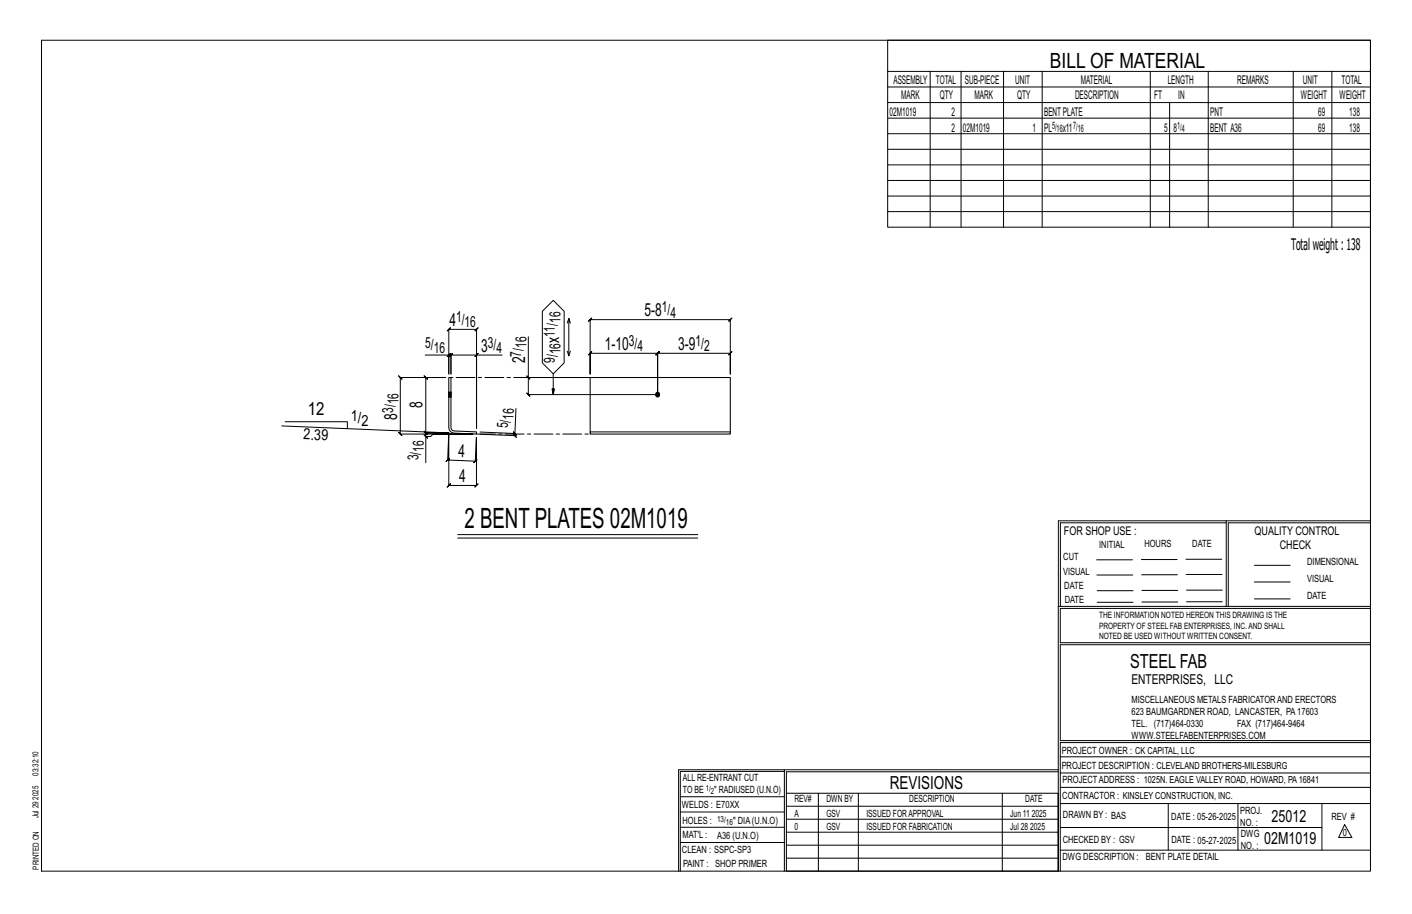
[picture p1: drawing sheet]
<svg xmlns="http://www.w3.org/2000/svg" width="432mm" height="279mm" viewBox="0 0 432 279" stroke-linecap="round" stroke-linejoin="round" font-family="sans-serif">
<defs><g id="words">
<text font-size="8.6" x="142.1" y="161.5">2 BENT PLATES 02M1019</text>
<text font-size="6.4" x="321.1" y="20.7">BILL OF MATERIAL</text>
<text font-size="5.9" x="345.6" y="204.1">STEEL FAB</text>
<g font-size="5.5">
<text x="137.4" y="99.7">4</text>
<text x="197.1" y="96.7">5-8</text>
<text x="147.1" y="107.5">3</text>
<text x="171" y="104.8" transform="rotate(-90 171 104.8)">x</text>
<text x="184.9" y="107">1-10</text>
<text x="207.4" y="107">3-9</text>
<text x="160.6" y="111.1" transform="rotate(-90 160.6 111.1)">2</text>
<text x="129.2" y="124.8" transform="rotate(-90 129.2 124.8)">8</text>
<text x="94.2" y="126.9">12</text>
<text x="121.4" y="128.2" transform="rotate(-90 121.4 128.2)">8</text>
<text x="140.1" y="139.8" transform="rotate(2 140.1 139.8)">4</text>
<text x="140.4" y="147.4">4</text>
<text x="272.2" y="241.1">REVISIONS</text>
</g>
<g font-size="5.1">
<text x="388.9" y="251.3">25012</text>
<text x="386.6" y="258.1">02M1019</text>
</g>
<text font-size="4.9" x="394.8" y="76.4">Totalweight : 138</text>
<g font-size="4.7">
<text x="202.4" y="95.5">1/</text>
<text x="139.5" y="98.4">1/</text>
<text x="142.1" y="100.1">16</text>
<text x="171.4" y="98.6" transform="rotate(-90 171.4 98.6)">16</text>
<text x="205" y="97.1">4</text>
<text x="130" y="106.3">5/</text>
<text x="132.6" y="108">16</text>
<text x="149.2" y="106.3">3/</text>
<text x="151.8" y="108">4</text>
<text x="161" y="106.4" transform="rotate(-90 161 106.4)">16</text>
<text x="169.7" y="103" transform="rotate(-90 169.7 103)">11/</text>
<text x="192.3" y="105.8">3/</text>
<text x="194.9" y="107.4">4</text>
<text x="212.7" y="105.8">1/</text>
<text x="215.3" y="107.4">2</text>
<text x="159.3" y="109.1" transform="rotate(-90 159.3 109.1)">7/</text>
<text x="169.7" y="110.9" transform="rotate(-90 169.7 110.9)">9/</text>
<text x="171.4" y="108.3" transform="rotate(-90 171.4 108.3)">16</text>
<text x="121.8" y="123.6" transform="rotate(-90 121.8 123.6)">16</text>
<text x="107.3" y="128.6">1/</text>
<text x="110.6" y="130.3">2</text>
<text x="120.2" y="126.2" transform="rotate(-90 120.2 126.2)">3/</text>
<text x="155.3" y="130.9" transform="rotate(-88 155.3 130.9)">5/</text>
<text x="157.1" y="128.4" transform="rotate(-88 157.1 128.4)">16</text>
<text x="92.7" y="134.3" transform="rotate(2 92.7 134.3)">2.39</text>
<text x="128" y="140.7" transform="rotate(-90 128 140.7)">3/</text>
<text x="129.6" y="138.1" transform="rotate(-90 129.6 138.1)">16</text>
</g>
<text font-size="4.2" x="346" y="209.1">ENTERPRISES, LLC</text>
<g font-size="3.7">
<text x="273.2" y="25.6">ASSEMBLY</text>
<text x="286.2" y="25.6">TOTAL</text>
<text x="295.1" y="25.6">SUB-PIECE</text>
<text x="310.4" y="25.6">UNIT</text>
<text x="330.5" y="25.6">MATERIAL</text>
<text x="357.1" y="25.6">LENGTH</text>
<text x="378.3" y="25.6">REMARKS</text>
<text x="398.4" y="25.6">UNIT</text>
<text x="410.2" y="25.6">TOTAL</text>
<text x="272.1" y="35.5">02M1019</text>
<text x="275.6" y="30.4">MARK</text>
<text x="287.4" y="30.4">QTY</text>
<text x="290.9" y="35.5">2</text>
<text x="298" y="30.4">MARK</text>
<text x="311" y="30.4">QTY</text>
<text x="319.3" y="35.5">BENTPLATE</text>
<text x="328.7" y="30.4">DESCRIPTION</text>
<text x="353" y="30.4">FT</text>
<text x="360.3" y="30.4">IN</text>
<text x="370.1" y="35.5">PNT</text>
<text x="397.8" y="30.4">WEIGHT</text>
<text x="403.2" y="35.5">69</text>
<text x="409.6" y="30.4">WEIGHT</text>
<text x="412.6" y="35.5">138</text>
<text x="290.9" y="40.2">2</text>
<text x="294.5" y="40.2">02M1019</text>
<text x="315.8" y="40.2">1</text>
<text x="319.3" y="40.2">PL</text>
<text x="325" y="40.2">x11</text>
<text x="356" y="40.2">5</text>
<text x="358.9" y="40.2">8</text>
<text x="370.1" y="40.2">BENT A36</text>
<text x="403.2" y="40.2">69</text>
<text x="412.6" y="40.2">138</text>
<text x="325.3" y="163.4">FOR SHOP USE :</text>
<text x="383.7" y="163.4">QUALITY CONTROL</text>
<text x="391.4" y="167.8">CHECK</text>
</g>
<g font-size="3.1">
<text x="321.7" y="39.4">5/</text>
<text x="323.1" y="40.5">16</text>
<text x="328.2" y="39.4">7/</text>
<text x="329.6" y="40.5">16</text>
<text x="360" y="39.4">1/</text>
<text x="361.4" y="40.5">4</text>
<text x="336.2" y="167.4">INITIAL</text>
<text x="350" y="167.1">HOURS</text>
<text x="364.6" y="167.2">DATE</text>
<text x="325.2" y="171.3">CUT</text>
<text x="399.8" y="172.8">DIMENSIONAL</text>
<text x="325.1" y="175.8">VISUAL</text>
<text x="399.8" y="177.9">VISUAL</text>
<text x="325.5" y="180">DATE</text>
<text x="325.7" y="184.4">DATE</text>
<text x="399.8" y="183.1">DATE</text>
<text x="346" y="215">MISCELLANEOUS METALS FABRICATORAND ERECTORS</text>
<text x="346" y="218.6">623 BAUMGARDNER ROAD, LANCASTER, PA17603</text>
<text x="346" y="225.8">WWW.STEELFABENTERPRISES.COM</text>
<text x="346" y="222.2">TEL. (717)464-0330</text>
<text x="378.3" y="222.2">FAX (717)464-9464</text>
<text x="324.7" y="230.5">PROJECT OWNER : CK CAPITAL, LLC</text>
<text x="208.8" y="238.8">ALL RE-ENTRANT CUT</text>
<text x="324.7" y="235.1">PROJECT DESCRIPTION : CLEVELAND BROTHERS-MILESBURG</text>
<text x="324.9" y="239.5">PROJECTADDRESS : 1025N. EAGLE VALLEY ROAD, HOWARD, PA16841</text>
<text x="208.8" y="242.5">TO BE</text>
<text x="218.4" y="242.5">&quot; RADIUSED (U.N.O)</text>
<text x="242.9" y="245.3">REV#</text>
<text x="252.7" y="245.3">DWN BY</text>
<text x="278.1" y="245.3">DESCRIPTION</text>
<text x="313.5" y="245.3">DATE</text>
<text x="324.9" y="244.2">CONTRACTOR : KINSLEY CONSTRUCTION, INC.</text>
<text x="208.5" y="247">WELDS : E70XX</text>
<text x="208.7" y="251.7">HOLES :</text>
<text x="224.2" y="251.8">&quot; DIA(U.N.O)</text>
<text x="242.9" y="249.9">A</text>
<text x="252.7" y="249.9">GSV</text>
<text x="264.9" y="249.9">ISSUED FORAPPROVAL</text>
<text x="309" y="249.9">Jun 11</text>
<text x="315.5" y="249.9">2025</text>
<text x="325.1" y="250">DRAWN BY : BAS</text>
<text x="358.2" y="250.5">DATE : 05-26-2025</text>
<text x="379.3" y="248.9">PROJ.</text>
<text x="407.2" y="250.5">REV #</text>
<text x="208.7" y="256.3">MAT'L :</text>
<text x="219.3" y="256.4">A36 (U.N.O)</text>
<text x="242.9" y="253.8">0</text>
<text x="252.7" y="253.8">GSV</text>
<text x="264.9" y="253.8">ISSUED FOR FABRICATION</text>
<text x="309" y="253.8">Jul 28</text>
<text x="315" y="253.8">2025</text>
<text x="325" y="257.6">CHECKED BY : GSV</text>
<text x="358.3" y="257.7">DATE : 05-27-2025</text>
<text x="379.3" y="252.5">NO. :</text>
<text x="379.5" y="255.9">DWG</text>
<text x="410.6" y="255.5">0</text>
<text x="208.6" y="260.7">CLEAN : SSPC-SP3</text>
<text x="324.9" y="262.9">DWG DESCRIPTION :</text>
<text x="350.4" y="263">BENT PLATE DETAIL</text>
<text x="379.5" y="259.5">NO. :</text>
<text x="208.9" y="265">PAINT : SHOP PRIMER</text>
</g>
<g font-size="2.7">
<text x="336.1" y="189">THE INFORMATION NOTED HEREON THIS DRAWING IS THE</text>
<text x="336.1" y="195.4">NOTED BE USED WITHOUT WRITTEN CONSENT.</text>
<text x="336.1" y="192.2">PROPERTY OF STEEL FAB ENTERPRISES, INC.AND SHALL</text>
</g>
<g font-size="2.6">
<text x="215.9" y="241.8">1/</text>
<text x="217.4" y="242.7">2</text>
<text x="219.3" y="251.1">13/</text>
<text x="222" y="252.1">16</text>
</g>
<g font-size="2.5">
<text x="11.7" y="237.1" transform="rotate(-90 11.7 237.1)">03:32:10</text>
<text x="11.8" y="244.4" transform="rotate(-90 11.8 244.4)">2025</text>
<text x="11.8" y="250.1" transform="rotate(-90 11.8 250.1)">Jul 29</text>
<text x="11.9" y="265.8" transform="rotate(-90 11.9 265.8)">PRINTED ON</text>
</g>
</g></defs>
<g fill="none" stroke="#000" stroke-width=".31">
<path d="M12.7 12.3h406.4v254h-406.4zM271.5 12.3h147.6v57.2h-147.6zM271.5 21.8h147.6M271.5 26.6h147.6M271.5 31.4h147.6M271.5 36.1h147.6M284.5 21.8v47.7M293.9 21.8v47.7M306.9 21.8v47.7M318.7 21.8v47.7M351.8 21.8v47.7M357.7 31.4v38.1"/>
<path d="M369.5 21.8v47.7M395.5 21.8v47.7M407.3 21.8v47.7M271.5 40.9h147.6M271.5 45.6h147.6M271.5 50.4h147.6M271.5 55.2h147.6M271.5 59.9h147.6M271.5 64.7h147.6M165.9 95.2l3.3-3.4 3.3 3.4v15.7l-3.3 3.4-3.3-3.4zM173.9 97.3l-.4 1.5M174.4 98.8l-.5-1.5v11.5"/>
<path d="M181 97.2l-.5 .5h42.8l-.5 .5 1-1-.5 .5v16.6v-6.3l.5-.5-1 1 .5-.5h-22.2l.5-.5-1 1 1-1-1 1 .5-.5h-20.6l.5-.5-1 1 .5-.5v6.3v-16.6l-.5 .5zM130 108.5h7.2v5.8v-13.6l-.5 .5 1-1-.5 .5h8.5l-.5 .5 1-1-.5 .5v30.3v-22.5h7.8M137.2 108.5h.7l-.5 .5 1-1-.5 .5v5.8v-5.8l-.5 .5 1-1-.5 .5h7.8M137.7 108l-1 1zM145.7 108.5l.5-.5-1 1zM161.1 114.9l1 1zM161.6 103v12.4h17.8M161.6 115.4v5.2l-.5-.5 1 1-.5-.5h39.5v-12.6v12.6M169.2 114.3v6.3l-.4-1.7h.8l-.4 1.7M173.5 107.3l.4 1.5 .5-1.5M86.1 130.2l51.1 2.1M87.2 128.9h19v2.1"/>
<path d="M129.7 132.9l1 1zM130.2 133.4v-1.1l.5 .5-1-1 .5 .5h7h-7l.5 .5-1-1 .5 .5v-16.9l.5 .5-1-1 .5 .5h6h-13.8l-.5-.5 1 1-.5-.5v17.3l-.5-.5 1 1-.5-.5h22.2h-12.1l-.8 .7h-1.5v8M145.7 133.7l-.3 7.3 .5-.5-1.1 1 .6-.5-8.5-.4 .5-.5-1 1 .5-.5 .3-8.3v16.1l-.5 .5 1-1-.5 .5h8.5l-.5 .5 1-1-.5 .5v-14.7M157 132l.9 1zM157.5 132.5l-.1 .7-.4-.5 .9 1-.5-.5-10.6-.5M157.8 124.9l-.3 7.6-10.7-.4M375 159.8h-50.7v25.6M375 159.2h-51.3l-.1 107.1M419.1 159.2h-44.1v26.2M419.1 159.8h-43.5v25.6M140 163.4h73.4M140 164.5h73.4"/>
<path d="M335.4 171.1h10.9M335.4 175.8h11M349 171h11M349.1 175.7h11M362.7 171h10.9M362.7 175.6h11M383.6 172.8h11M383.6 177.9h11M323.7 185.4h95.4M335.5 184.1h11M335.5 180.6h11M349.2 184h11"/>
<path d="M349.2 180.5h11M362.9 180.4h10.9M362.9 184h10.9M383.6 183.1h11M419.1 186h-94.9v10.5h94.9M419.1 197.1h-94.9v29.3h94.9v.6h-94.9v39.3M239.9 235.8h-31.9v30.5M239.9 235.3h-32.4v31M323.6 235.3h-83.7v31M323.6 235.9h-83.1v6.6M324.2 236.3h94.9M324.2 231.4h94.9"/>
<path d="M208 252.9h31.9M208 257.5h31.9M208 243.6h31.9M208 248.2h31.9M240.5 242.5h83.1v23.8h-83.1zM240.5 258.4h83.1M240.5 254.4h83.1M240.5 250.4h83.1M240.5 246.5h83.1M250.3 242.5v23.8M262.5 242.5v23.8M306.5 242.5v23.8"/>
<path d="M324.2 253h80.1M324.2 245.6h94.9M324.2 259.9h94.9M324.2 240.7h94.9M357.3 245.6v14.3M378.6 245.6v14.3M404.3 245.6v14.3M411.2 252.1l2.2 3.9h-4zM240.5 262.3h83.1"/>
</g>
<circle cx="201" cy="120.6" r=".68" fill="#000" stroke="#000" stroke-width=".31"/>
<path d="M137.2 119.9h.1M137.2 115.4h.7l.1 15.8 .9 .5 6.8 .3v.7l-6.8-.3-.8-.2-.6-.7-.3-.8zM137.9 119.9h.1M137.2 121.4h.1M137.9 121.4h.1M180.5 132h42.8v.7h-42.8zM180.5 132v-16.6h42.8v16.6" fill="none" stroke="#000" stroke-width=".32"/>
<path d="M137.2 119.9h.1M137.9 119.9h-.7M137.9 119.9h.1M137.2 120.5v-.2h.7v.2M137.2 120.3v-.2h.7v.2M137.2 120.1h.7M137.2 121.4v-.1M137.2 121.2l.7 .2M137.2 121v.2l.7 .1M137.2 120.8v.2h.7v.2M137.2 121.4h.7M137.9 120.8v-.3h-.7v.3h.7v.2" fill="none" stroke="#000" stroke-width=".31" stroke-dasharray="2 1.4"/>
<path d="M180.5 115.4h-42.6M145.7 132.7h34.8" fill="none" stroke="#000" stroke-width=".31" stroke-dasharray="5.8 1 1 1"/>
<use href="#words"/>
</svg>
